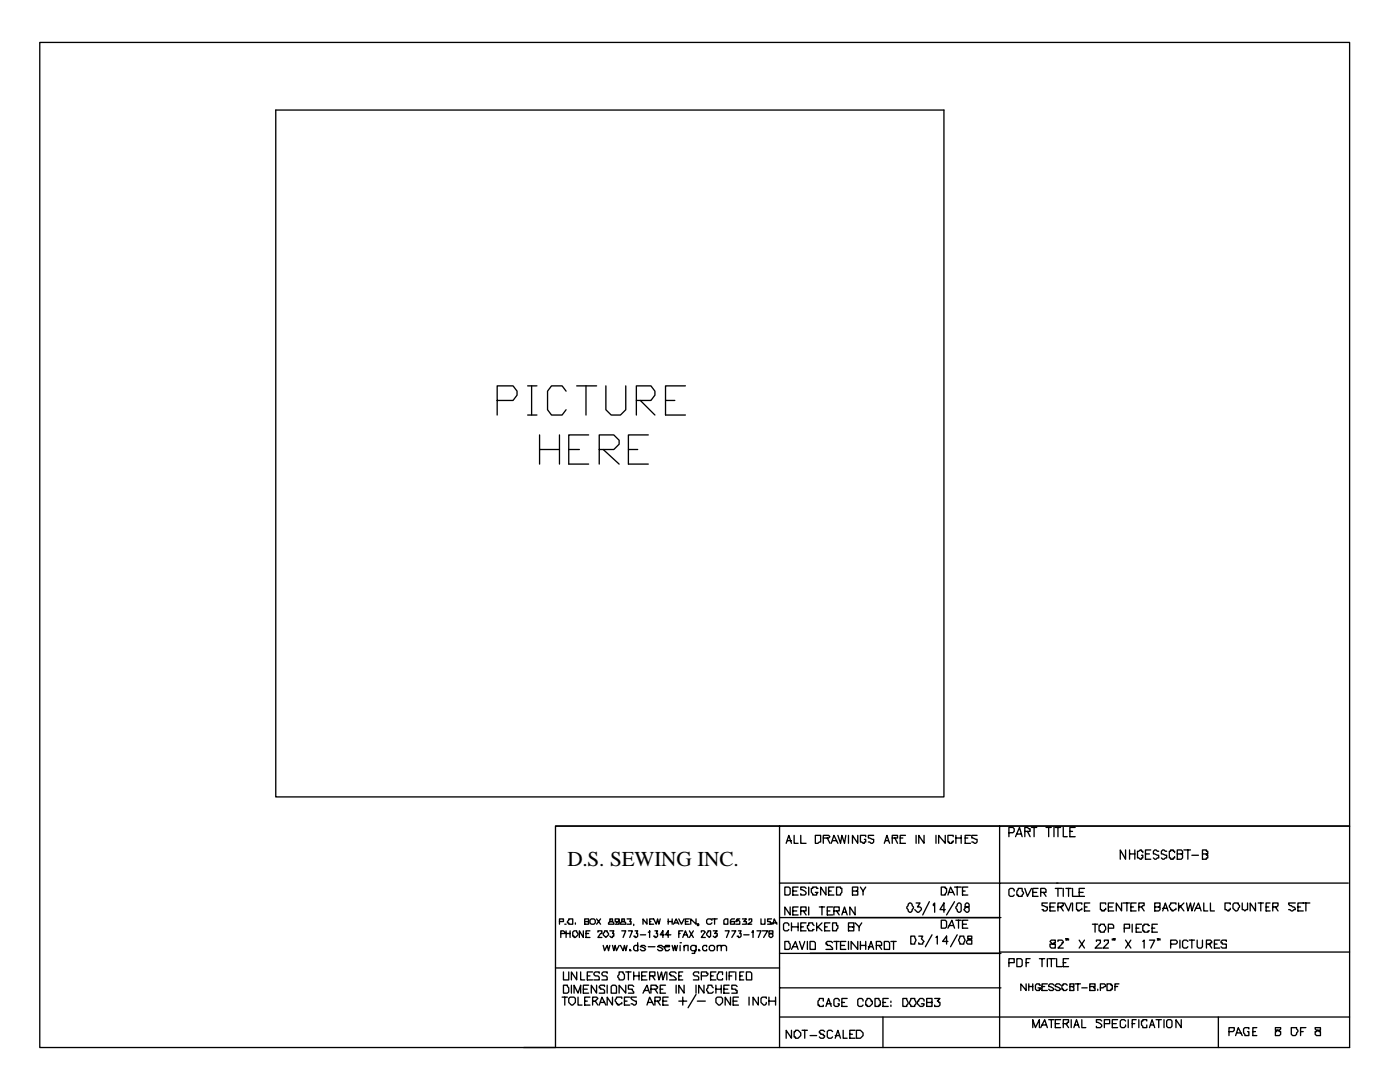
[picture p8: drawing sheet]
<svg xmlns="http://www.w3.org/2000/svg" width="279mm" height="216mm" viewBox="0 0 279 216" stroke-linecap="round" stroke-linejoin="round" font-family="sans-serif">
<defs><g id="words">
<text font-size="4.2" x="113.2" y="172.8">D.S. SEWING INC.</text>
</g></defs>
<g fill="none" stroke="#000" stroke-width=".26">
<path d="M7.9 8.5h261.4v156.3h-158.4v44.2h-103zM55 22h133.4v137h-133.4zM99.2 79.9h3.2l.8-1.1v-.7l-.8-1.1h-3.2v5.8M105.3 77h1.9M106.1 77v5.8M113 78.1l-.8-1.1h-2.1l-.8 1.1v3.7l.8 1h2.1l.8-1M115.1 77h4M116.9 77v5.8M120.9 77v4.8l1.1 1h1.8l1.1-1v-4.8M127 79.9h2.9l.8-1.1v-.7l-.8-1.1h-2.9v5.8M127.8 79.9l2.9 2.9M132.8 79.9h1.9"/>
<path d="M136.8 77h-4v5.8h4M105.3 82.8h1.9M107.7 86.8v5.8M107.7 89.7h4M111.7 86.8v5.8M113.5 89.7h2.1M117.5 86.8h-4v5.8h4M119.6 89.7h2.9l1.1-1.1v-.8l-1.1-1h-2.9v5.8M120.4 89.7l3.2 2.9M125.4 89.7h1.9M129.4 86.8h-4v5.8h4M110.9 164.8h158.4v44.2h-164.8"/>
<path d="M155.6 164.8v44.2M156.6 177h.8l.3 .3v1l-.3 .3h-.8zM156.9 168.3l.5-1.6 .6 1.6M157.2 167.7h.8M158.2 177.8h.8M158.5 166.7v1.6h.8M159.3 177h-1.1v1.6h1.1M159.8 166.7v1.6h1.1M160.9 177.3l-.3-.3h-.8v.5h.3l.8 .6v.2l-.3 .3h-.8v-.3M161.4 177v1.6M162.7 166.7h1.1v1.3h-.3l-.3 .3h-.5zM163.2 177.3h-.2v-.3h-.8v.3h-.3v.8l.3 .2v.3h.8v-.3l.2-.2h-.5"/>
<path d="M164.3 167.2h1.1l.2-.2-.2-.3h-1.1v1.6M164.8 177v1.6l-1-1.6v1.6M165.1 167.2l.5 1.1M165.4 177.8h.5M165.9 168.3l.5-1.6 .8 1.6M166.2 167.7h.8M166.4 177h-1v1.6h1M167 177h.7v.3h.3v.8l-.3 .2v.3h-.7zM167.2 166.7l.5 1.6 .3-1.6 .5 1.6 .3-1.6M169.3 166.7v1.6M170.1 177.8h.8l.3-.3v-.5h-1.1v1.6h1.1v-.8h-.3M171.2 166.7v1.6l-1.1-1.6v1.6"/>
<path d="M171.7 177l.5 .8v.8M172.8 167v-.3h-1.1v1.3l.8 .3v-.3h.3v-.5h-.3M172.8 177l-.6 .8M174.4 166.7h-1.1v.5l1.1 .3v.5l-.3 .3-.8-.3M176.5 168.3l.5-1.6 .5 1.6M176.7 167.7h.6M178.1 167.2h1v-.5h-1v1.6M178.6 167.2l.5 1.1M179.7 167.2h.5M180.7 166.7h-1v1.6h1M182.8 166.7v1.6M184.4 166.7v1.6l-1-1.6v1.6"/>
<path d="M185.5 179.9l-1.4 2.7M186.8 166.7v1.6M187.9 177h.7v.3h.3v.8l-.3 .2v.3h-.7zM188.6 166.7v1.6l-1.3-1.6v1.6M189.2 178.6l.5-1.6 .8 1.6M189.4 178.1h.8M190.2 167v-.3h-1v1.3h.2v.3h.6v-.3h.2v-.3M190.5 177h1.3M190.5 179.9l-1.6 2.7M190.8 167.2h1M190.8 166.7v1.6M191 177v1.6"/>
<path d="M191.8 166.7v1.6M192.1 177.8h.5M192.6 167.2h.5M193.1 177h-1v1.6h1M193.7 166.7h-1.1v1.6h1.1M195 166.7h-1.1v.5l1.1 .3v.5l-.3 .3-.8-.3M199.5 164.8v11.4h-43.9M201.3 166.2h.8l.3-.3v-.5l-.3-.3h-.8v1.9M202.4 177.8v-.3l-.3-.2h-.5l-.3 .2v1.1l.3 .3h.5l.3-.3M202.7 167l.8-1.9 .5 1.9M202.9 166.4h.8M203.2 177.3h.8v.5l.3 .3-.3 .8h-.8v-.3h-.3v-.8l.3-.3z"/>
<path d="M204.5 177.3l.6 1.6 .7-1.6M204.5 165.9h1.1v-.5h-.3l-.2-.3h-.6v1.9M205.1 165.9l.5 1.1M205.8 165.1h1.1M206.1 178.1h.8M206.4 165.1v1.9M207.2 177.3h-1.1v1.6h1.1M207.7 178.1h1.1v-.6l-.3-.2h-.8v1.6M208.2 178.1l.6 .8M208.8 165.1h1M209.3 165.1v1.9M210.3 165.1v1.9"/>
<path d="M210.6 177.3h1.3M210.6 165.1h1.1M210.9 176.2h58.2M211.1 176.2h-11.6v32.8M211.1 165.1v1.9M211.1 177.3v1.6M212.2 165.1v1.9h.8M212.2 177.3v1.6M212.7 177.3h1.1M213.3 177.3v1.6M213.5 165.9h.5M214 177.3v1.6h1.1"/>
<path d="M214.6 165.1h-1.1v1.9h1.1M215.4 178.1h.8M216.4 177.3h-1v1.6h1M224.6 169.6v1.8l-1-1.8v1.8M225.4 169.6v1.8M225.4 170.4h1.1M226.5 169.6v1.8M228.1 170.1v-.2h-.3v-.3l-.8 .3v1.3l.8 .2v-.2h.3v-.5h-.3M228.6 170.4h.8M229.7 169.6h-1.1v1.8h1.1M231.2 169.9h-.2l-.3-.3h-.2l-.3 .3v.5l1 .3v.5h-.2l-.3 .2h-.2l-.3-.2M232.8 169.9h-.2l-.3-.3h-.3l-.2 .3v.5l1 .3v.5h-.2l-.3 .2h-.3l-.2-.2"/>
<path d="M234.4 170.1v-.2h-.2v-.3h-.6v.3h-.2v1.3h.2v.2h.6v-.2h.2v-.3M234.9 170.4h1.1v-.5l-.3-.3h-.8v1.8h.8l.3-.2v-.5l-.3-.3M236.3 169.6h1.3M237.1 169.6v1.8M237.9 170.7h1.3M240 170.4h1v-.5h-.2v-.3h-.8v1.8h.8v-.2h.2v-.5h-.2v-.3M110.9 193.1h44.7M111.7 183.9h.7v-.5h-.7v1M111.9 186.3h.8v-.3l-.3-.3h-.5v1.4M112.2 199h1M112.4 196.6h.8v.2l.3 .3v.8l-.3 .3h-.8zM112.4 193.9v1.6h1.1v-1.6"/>
<path d="M112.7 184.4h.3zM112.7 199v1.6M113 185.7v1.4M113 186.3h.8M113.5 199.2a.94 .94 0 0 1 1.3 0v.8l-.5 .6h-.3l-.5-.6zM113.5 183.4h.8v1h-.8v-.3h-.3zM113.8 185.7v1.4M114 196.6v1.6M114.3 186l.3-.3h.5l.3 .8-.6 .6h-.2v-.3h-.3zM114.6 198.2v-1.6l.8 1.6 .5-1.6v1.6M114.8 184.1v.3M115.1 193.9v1.6l-1.1-1.6v1.6"/>
<path d="M115.4 199v1.6h.8M115.9 193.9v1.6h.8M116.4 185.7v1.4l-.8-1.4v1.4M116.4 197.4h.8M116.7 183.9h.8v-.5h-.8v1h.8v-.5h-.3M116.7 199.8h.5M116.9 186.3h.6M117.2 194.7h.5M117.5 196.6h-1.1v1.6h1.1M117.7 183.6a.66 .66 0 0 1 1.1 0v.5l-.3 .3h-.5l-.3-.3zM117.7 199h-1v1.6h1M117.7 185.7h-.8v1.4h.8"/>
<path d="M118.3 199.8h.5l.5-.6-.2-.2h-.8v1.6M118.3 193.9h-1.1v1.6h1.1M118.8 199.8l.5 .8M119.1 196.6v1.6l-1.1-1.6v1.6M119.1 183.4l.8 1M119.3 186v-.3h.8v.6h-.2l-.6 .8h.8M119.6 194.2v-.3h-.8l-.3 .3v.3l.3 .2h.5l.3 .3v.5h-1.1M119.9 183.4l-.8 1M120.4 188.6l.3 1.1 .5-1.1 .2 1.1 .3-1.1M120.7 185.7h.5v.3l.2 .3v.2l-.5 .6-.5-.6zM120.7 196.8v-.2h-.8l-.3 .2v.3h.3v.3h.5l.3 .2v.6h-1.1M121.2 194.2v-.3h-.8l-.3 .3v.3l.3 .2h.5l.3 .3v.5h-1.1"/>
<path d="M121.2 196.6v1.6M121.7 183.4v.5h.5l.3 .2v.3h-1.1v-.3l.3-.2h.5v-.5zM121.7 185.7h.8l-.3 .6h.3v.5h-.3v.3h-.2l-.3-.3M122 196.8l.2-.2h.6l.2 .2v1.4h-1zM122.2 199v1.6l-1-1.6v1.6M122.2 188.6l.3 1.1 .3-1.1 .2 1.1 .6-1.1M123.6 193.9h.8v.3l.2 .3v.8l-.2 .2h-.8v-.2l-.3-.3v-.3l.3-.2zM123.6 183.6v.3h-.3l-.3 .2v-.2h-.2v-.5h.8v1h-.8M123.8 188.6l.6 1.1 .2-1.1 .3 1.1 .2-1.1M124.1 183.4v.5h.5l.3 .2v.3h-1.1v-.3l.3-.2h.5v-.5zM124.1 199.2v-.2h-1.1v.2l-.2 .3v.3l.2 .2v.3h.3v.3l.8-.3v-.3M124.1 185.7h.8l-.5 1.4"/>
<path d="M124.6 199.8h.5M124.9 196.6v1.6l-1.3-1.6v1.6M124.9 193.9h1M125.1 183.4h.8l-.2 .5h.2v.5h-.8M125.4 185.7h.8l-.5 1.4M125.4 193.9v1.6M125.7 189.4l.2 .3h-.2zM125.7 199h-1.1v1.6h1.1M126.5 196.8l-.3-.2h-.8v.8h.8v.2l.3 .3v.3h-1.1M126.5 194.7h1M126.5 184.4v.3M126.5 193.9v1.6"/>
<path d="M126.7 185.7h.6l-.3 .6h.3v.5l-.3 .3h-.3v-.3h-.2M127 199h-1.1v.2l.3 .3 .8 .3v.5l-.3 .3-.8-.3M127.3 188.9v-.3h-.6l-.2 .3v.5l.2 .3h.6v-.3M127.3 188.1v1.6M127.5 193.9v1.6M127.8 186.5h1.1M128.1 194.7h.8M128.3 198.2l.8-1.6 .5 1.6M128.6 197.6h.8M128.9 188.9l-.3-.3h-.5l-.3 .3h.3l.8 .5-.3 .3h-.5l-.3-.3M129.1 193.9h-1v1.6h1M129.1 183.4v1l-.8-1v1"/>
<path d="M129.4 186h.2v-.3v1.4M129.4 188.9h1.3M129.6 194.7h1.1v-.8h-1.1v1.6M129.6 183.9h.3M129.9 197.4h1.1l.2-.3v-.3h-.2v-.2h-1.1v1.6M130.2 194.7l.5 .8M130.7 199.8h.8l.3-.3v-.5h-1.1v1.6M130.7 185.7h.5l-.2 .6h.2v.5l-.2 .3h-.3v-.3h-.3M130.7 197.4l.5 .8M131.2 193.9l.3 1.6 .5-1.6 .3 1.6 .5-1.6M131.2 199.8l.6 .8M131.8 183.4l-.3 1-.3-1-.2 1-.6-1h-.8v1h.8"/>
<path d="M131.8 197.4h.5M132.3 188.9l-.3-.3h-.5l-.3 .3 .8 .3 .3 .2-.3 .3h-.5l-.3-.3M132.3 199.8h.8M132.6 186.5h-.8l.5-.8v1.4M132.6 188.9h1v-.3h-.8v.3h-.2l.2 .8h.5l.3-.3M132.8 196.6h-1v1.6h1M133.1 193.9v1.6M133.3 199h-1v1.6h1M133.3 183.4v1M133.3 183.9h.8M133.9 186.5h-1.1l.5-.8v1.4M134.1 188.6l.3 1.1 .3-1.1 .2 1.1 .3-1.1"/>
<path d="M134.1 183.4v1M134.4 184.4l.5-1 .6 1M134.7 184.1h.5M134.9 194.2l-.2-.3h-.8l-.3 .3v.3h.3v.2h.5l.5 .6v.2h-1.3M134.9 196.6v1.6M135.5 183.4l.5 1 .5-1M135.5 199.8h1.6M135.5 194.7h.5M135.5 186.3h.2M135.7 188.1h.3zM135.7 188.6v1.1M136.3 193.9h-.8v1.6h.8"/>
<path d="M136.3 185.7h-.8v1.4M136.3 187.1l.5-1.4 .5 1.4M136.3 199v1.6M136.5 196.6v1.6l-1-1.6v1.6M136.5 188.9l.3-.3h.5v1.1M136.5 186.5h.6M136.5 188.6v1.1M136.8 183.9h.5M137.6 183.4h-.8v1h.8M137.6 185.7l.8 1.4M138.4 185.7l-.8 1.4M138.9 183.4v1l-1.1-1v1"/>
<path d="M138.9 188.6v1.1l-.3 .3v.2h-.5M138.9 188.9l-.3-.3h-.5l-.3 .3v.5l.3 .3h.5l.3-.3M138.9 196.6v1.6M138.9 198.4l-1.6 2.7M139.2 199.8h1.6M139.4 189.4l.3 .3h-.3zM139.4 194.2v-.3h-.8l-.2 .3v.3l.2 .2h.6l.2 .3v.5h-1M139.4 184.4h-.2h.2v.3h-.2M140 194.7h1l.3-.2v-.3h-.3v-.3h-1v1.6M140 186v-.3h.5l.3 .3-.8 1.1h.8M140.5 196.6v1.6l-1.1-1.6v1.6M141 188.9v-.3h-.5l-.3 .3v.5l.3 .3h.5v-.3"/>
<path d="M141.3 185.7h.5v1.1l-.2 .3-.6-.6zM141.6 188.9a.66 .66 0 0 1 1 0v.5l-.3 .3h-.5l-.2-.3zM141.8 194.7h.5M142.1 183.6l-.3-.2h-.5l-.3 .2v.5l.3 .3h.5l.3-.3M142.1 183.4h1M142.3 197.1l-.2-.3v-.2h-.8v.5l-.3 .3 .3 .8h.8l.2-.3M142.3 185.7h.8l-.5 .6h.5v.5h-.2v.3h-.3l-.3-.3M142.6 183.4v1M142.9 193.9h-1.1v1.6h1.1M142.9 197.4h1M142.9 196.6v1.6M143.1 199h.8l.3 .2v.8l-.5 .6h-.3l-.5-.6v-.8z"/>
<path d="M143.1 188.9l.3-.3h.5v1.1M143.1 188.6v1.1M143.9 188.9l.3-.3h.5l.3 .3v.8M143.9 196.6v1.6M144.2 194.5v-.6h-.8v.3l-.3 .3v.8l.3 .2h.8v-.2M144.5 183.6l.2-.2h.6v1h-.8zM144.5 197.4h.8M144.7 185.7h.8l-.5 1.4M145 193.9v1.6M145.5 196.6h-1v1.6h1M145.5 194.7h.5M145.8 199v1.6l-1.1-1.6v1.6"/>
<path d="M146 185.7h.8l-.8 1.4M146.3 199.8h.8M146.6 193.9h-1.1v1.6M146.6 183.4h-.6l-.2 .2v.8h.8v-.5h-.8v.2M146.8 193.9v1.6M147.1 196.8l-.3-.2h-.8v.8h.8v.2h.3v.6h-1.1M147.4 199h-1.1v1.6h1.1M147.4 185.7h.5l-.3 .6h.3v.5l-.3 .3h-.2v-.3h-.3M147.6 183.4h-.5l-.3 .5h.3v-.3h.3l.2 .3v.5h-.8M147.6 194.7h.6M148.2 183.4h.8l-.6 .5h.6v.5h-.8M148.4 193.9h-.8v1.6h.8"/>
<path d="M148.4 186.5h1.1M149 193.9h.8l.2 .3v1.3h-1zM149.5 183.6v-.2h.5v.5l-.8 .5h.8M149.5 199v1.6M150 186h.3v-.3v1.4M151.1 185.7h.8l-.6 1.4M151.3 199v1.6l-1-1.6v1.6M151.9 183.4v1h.8v-1M152.1 185.7h1.1l-.8 1.4M152.9 199.2v-.2h-.8l-.2 .2v.8l.5 .6h.3l.2-.3v-.3M153.5 185.7v.6h.5l.3 .2v.3l-.3 .3h-.3l-.2-.3v-.3l.2-.2h.6v-.6zM153.5 199.8h1.3"/>
<path d="M153.5 199v1.6M154 183.4h-.8v.5h.5v.2h.3v.3h-.8M154.3 184.4l.2-1 .5 1M154.3 184.1h.7M154.8 199v1.6M155.6 183.1h44.2M155.6 190.2h44.2M155.6 197.1h44.2M156.6 187.9h.8v.2l.3 .3v.8l-.3 .2h-.8zM157.4 184.7v-.3l-.2-.3h-.6l-.2 .3v1.1l.2 .2h.6l.2-.2M157.7 181v1.6l-1.1-1.6v1.6M158 189.4l.8-1.5 .5 1.5"/>
<path d="M158 184.1v1.6M158 184.9h1.3M158.2 181.8h.8M158.2 188.9h.8M159.3 181h-1.1v1.6h1.1M159.3 184.1v1.6M159.5 187.9l.6 1.5 .5-1.5M159.8 181.8h1.1v-.8h-1.1v1.6M159.8 184.9h.5M160.3 181.8l.6 .8M160.9 184.1h-1.1v1.6h1.1M161.1 187.9v1.5"/>
<path d="M161.4 181v1.6M161.7 187.9h.8l.2 .2v1.3h-1zM162.5 184.7l-.3-.3v-.3h-.8v.6h-.3v.5l.3 .3v.2h.8v-.2h.3M163 184.1v1.6M163.2 184.9l.8 .8M163.5 181h1.1M164 181v1.6M164 184.1l-1 1.1M164.3 199.8v-.6h-.8v.3l-.3 .3v.8h.3v.2h.8v-.2M164.6 184.9h.5M165.1 181.8h.5M165.6 184.1h-1v1.6h1"/>
<path d="M166.2 184.1h.8v.6h.2v.5l-.2 .3v.2h-.8zM166.2 181h-1.1v1.6h1.1M166.2 188.1l-.3-.2h-.8l-.3 .2v.3h.3v.2h.5l.6 .6v.2h-1.4M166.4 181.8h1.1v-.8h-1.1v1.6M166.4 187.9h1.1M167 181.8l.5 .8M167 187.9v1.5M167.5 199.8v-.3l-.3-.3h-.5l-.3 .3v1.1l.3 .2h.5l.3-.2v-.3h-.3M167.7 188.6h.8M168 182.6l.5-1.6 .6 1.6M168.3 182h.5M168.8 187.9h-1.1v1.5h1.1"/>
<path d="M169.1 199.2h-1.1v1.6h1.1M169.3 184.9h1.1v-.8h-1.1v1.6h1.1v-.8h-.3M169.3 187.9v1.5M170.7 181v1.6l-1.1-1.6v1.6M170.7 184.1l.7 .8v.8M171.2 187.9v1.5l-1.3-1.5v1.5M171.7 188.6h1.1M171.7 187.9v1.5M172 184.1l-.6 .8M172.2 199.8v-.3l-.2-.3h-.6l-.2 .3v1.1l.2 .2h.6l.2-.2M172.8 187.9v1.5M173 199.2h.6l.2 .3v.3h.3v.5l-.5 .5h-.6v-.2h-.2v-.8l.2-.3z"/>
<path d="M173.3 189.4l.5-1.5 .6 1.5M173.3 188.9h.8M174.6 199.2h.8v.3l.3 .3v.8h-.3v.2h-.8zM174.9 188.6h1v-.5l-.2-.2h-.8v1.5M175.4 188.6l.5 .8M176.5 187.9h.8l.2 .2v1.3h-1zM177.3 199.2h-1.1v1.6h1.1M177.8 199.8v.2zM177.8 187.9h1.1M178.3 187.9v1.5M180.2 199.2h.8l.2 .8-.2 .8h-.8zM181.2 180.4l.3-.2h.3l.5 .8v.2l-.5 .8h-.3l-.3-.2v-.3l-.2-.3z"/>
<path d="M181.8 199.2h.8l.2 .8-.2 .8h-.8v-.2l-.3-.3zM181.8 186.8h.8l.2 .8-.2 .8h-.8zM182.8 180.2h.8l-.5 .8h.5l.3 .2v.3l-.5 .5h-.3l-.5-.5M183.4 186.8h.7l-.2 .5 .5 .6-.3 .2v.3h-.7v-.3M184.4 199.8v-.3l-.3-.3h-.5l-.2 .3v.3h-.3v.5l.5 .5h.5l.3-.2v-.3h-.5M186 186.5l-1.3 2.4M186.3 180.7v-.3l.2-.2v1.8M186.5 199.2h1.1l-.5 .6h.2v.2h.3v.6l-.3 .2h-.8v-.2M186.8 187.1l.3-.3v1.6M187.9 183.6h.7l.3 .3v1l-.3 .3h-.7zM188.6 181.5h-1l.8-1.3v1.8M189.2 185.2l.8-1.6 .5 1.6"/>
<path d="M189.2 187.9h-1.1l.8-1.1v1.6M189.4 184.7h.8M190.8 183.6h1M191 180.4l.3-.2h.3l.2 .2v1.4l-.2 .2h-.3l-.3-.2v-.3l-.2-.3zM191 186.5l-1.3 2.4M191.3 183.6v1.6M191.6 186.8h.8l.2 .8-.2 .8h-.8l-.3-.8zM192.1 184.4h.8M192.9 180.2l-.3 .2v.6h.5l.3 .2v.6l-.3 .2h-.2l-.5-.5 .2-.3v-.2h.8v-.6l-.3-.2zM193.1 186.8v.5l.8 .3v.8h-.8l-.2-.3v-.2l.2-.3 .8-.3v-.5zM193.1 183.6h-1v1.6h1M199.5 190h69.8"/>
<path d="M201.3 192.1h1.1v-.8h-1.1v1.6M202.9 191.3h.8l.3 .3v1l-.3 .3h-.8zM204.8 196.3v1.3l-1.1-1.3v1.3M204.8 192.1h.5M205.3 196.3v1.3M205.3 196.8h.8M205.6 191.3h-.8v1.6M206.1 196.3v1.3M207.4 191.3h1.1M207.7 196.6h-.3v-.3h-.5l-.3 .3v.8l.3 .2h.5v-.2h.3v-.3h-.5M208 191.3v1.6M208 196.8h.5"/>
<path d="M209 196.3h-1v1.3h1M209 180.2h-1v.5l1 .3v.5l-.2 .3h-.6v-.3h-.2M209 191.3v1.6M209.3 191.3h1.3M209.5 181h.8M209.8 187.6l-.3 .3 .6 .5h.5v.8h-.8l-.3-.3v-.5h.6l.2-.3h.3v-.5zM209.8 191.3v1.6M210.3 196.6l-.2-.3h-.6l-.2 .3v.2h.2l.8 .6-.2 .2h-.6l-.2-.2M210.6 180.2h-1.1v1.6h1.1M210.9 191.3v1.6h1M211.1 181h.8v-.3h.3v-.5h-1.1v1.6M211.1 187.9v-.3h.8l.3 .3v.2h-.3v.3l-.8 .8h1.1"/>
<path d="M211.7 196.6l-.3-.3h-.5l-.3 .3v.2h.3l.8 .6-.3 .2h-.5l-.3-.2M211.7 181l.5 .8M212.2 192.1h.5M212.5 180.2l.8 1.6 .5-1.6M213 196.6l-.3-.3h-.5v.3h-.3v.8h.3v.2h.5l.3-.2M213 187.3h-.3h.3v.3h-.3M213.3 191.3h-1.1v1.6h1.1M213.3 187.3v.3M213.5 196.8h.8v-.5h-.8v1.3h.8v-.5l-.3-.3M214 180.2v1.6M214.6 196.3h1M215.1 196.3v1.3"/>
<path d="M215.4 187.6l1 1.6M215.9 180.4v-.2h-1.1v1.3h.3v.3h.3l.2-.3h.3v-.3M215.9 197.1h1.1M216.4 181h.6M216.4 187.6l-1 1.6M217.5 196.8h1v-.5h-1v1.3h1v-.5h-.2v-.3M217.5 180.2h-1.1v1.6h1.1M218 184.4h1.1M218.5 184.4v1.6M218.8 187.9v-.3h.8v.5l-1.1 1.1h1.4M219.1 197.4v.2M219.3 184.7h.3v-.3h.8v.3l.3 .2v.6l-.3 .2v.3h-.8v-.3h-.3z"/>
<path d="M219.6 197.1h.5l.3-.3h.3v-.2l-.3-.3h-.8v1.3M220.4 187.9v-.3h.8v.5l-1.1 1.1h1.1M220.7 180.4v-.2h-1.1v1.3h.3v.3h.5v-.3h.3v-.3M220.9 196.3h.8v.3h.3v.8h-.3v.2h-.8zM221.2 185.2h1v-.5l-.2-.3h-.8v1.6M221.2 181h.8M222 187.3v.3M222.2 180.2h-1v1.6h1M222.5 187.3h-.3h.3v.3h-.3M222.5 196.8h.5M223.3 196.3h-.8v1.3M223.8 180.2v1.6l-1-1.6v1.6"/>
<path d="M224.1 180.2h1.3M224.4 185.2h1v-.8h-1v1.6M224.6 187.6l1.1 1.6M224.9 180.2v1.6M225.7 181h.5M225.7 187.6l-1.1 1.6M226 184.4v1.6M226.7 180.2h-1v1.6h1M226.7 185.2h.6M227.3 181h.5l.3-.3h.2v-.5h-1v1.6M227.8 184.4h-1.1v1.6h1.1M227.8 181l.5 .8"/>
<path d="M228.1 187.9l.2-.3v1.6M229.4 184.7h-.3v-.3h-.8v.3h-.2v1h.2v.3h.8v-.3h.3M229.4 187.6h1.1l-.8 1.6M229.9 185.2h.6M230.5 181h.7l.3-.3v-.5h-1v1.6h.7l.3-.3v-.5h-.3M231 184.4h-1.1v1.6h1.1M231.2 187.3h-.2h.2v.3h-.2M231.5 187.3v.3M232 181.8l.6-1.6 .5 1.6M232 181.2h.8M233.6 188.4h1.1l.2-.3v-.2l-.2-.3h-1.1v1.6M234.7 180.4v-.2h-1.1v.2l-.2 .3 .2 .8h.3v.3l.8-.3v-.3"/>
<path d="M235.2 180.2v1.6M235.5 180.7l.8 1.1M235.5 187.6v1.6M236.3 180.2l-1.1 1M236.8 180.2l.3 1.6 .5-1.6 .3 1.6 .5-1.6M237.1 187.9l-.3-.3h-.5l-.3 .3v1l.3 .3h.5l.3-.3M237.3 187.6h1.1M237.9 187.6v1.6M238.4 181.8l.8-1.6 .5 1.6M238.7 181.2h.7M238.9 187.6v1.3l.3 .3h.5l.3-.3v-1.3M240.2 180.2v1.6h.8"/>
<path d="M240.8 188.4h.8v-.3h.2v-.2l-.2-.3h-.8v1.6M241.3 188.4l.5 .8M241.6 180.2v1.6h.8M242.4 188.4h.5M243.4 187.6h-1v1.6h1M244.7 187.9v-.3h-.8l-.2 .3v.2h.2v.3h.8v.8h-.8l-.2-.3M245.5 180.4v-.2h-1v1.3l.8 .3v-.3h.2v-.3M246.1 180.4l.2-.2h.8l.3 .8-.5 .8h-.3l-.5-.6zM247.9 180.2v1.3h.3l.2 .3 .3-.3h.3v-1.3M250.6 180.2v1.6l-1.1-1.6v1.6M251.1 180.2h1M251.6 180.2v1.6"/>
<path d="M252.7 181h.5M253.5 180.2h-.8v1.6h.8M254 181h.8l.3-.3v-.5h-1.1v1.6M254.5 181l.6 .8M258.5 180.2h-1.3v.2l.2 .3 .8 .3 .3 .2v.3h-.3l-.2 .3-.8-.3M259 181h.6M260.6 180.2v1.6M261.4 180.2h-2.4v1.6h1.1M119.6 200.6l.5-1.6 .8 1.6M119.9 200h.8M129.1 200.6l.5-1.6 .8 1.6M129.4 200h.8"/>
<path d="M155.6 202.9h113.7M158 205.6v1.6l-1.1-1.6v1.6M158.5 205.8h.3v-.2h.5l.5 .5v.5l-.5 .6h-.5v-.3h-.3zM160.1 205.6h1M160.6 205.6v1.6M161.7 206.6h1.3M164.6 205.8l-.3-.2h-.5l-.3 .2v.3h.3v.3h.5v.2h.3v.3l-.3 .3h-.5l-.3-.3M164.8 200.8l.6-1.6 .5 1.6M165.1 200.3h.8M166.2 205.8l-.3-.2h-.5l-.3 .2v1.1l.3 .3h.5l.3-.3M166.7 207.2l.5-1.6 .5 1.6M166.7 206.6h.8"/>
<path d="M168 200h.5M168.3 205.6v1.6h.8M169.6 206.4h.5M170.7 205.6h-1.1v1.6h1.1M170.9 205.6h.8l.5 .5v.5l-.5 .6h-.8zM176.2 202.9v6.1M176.2 200h.5M177.8 200.6v.2M184.9 200h1.1v-.8h-1.1v1.6h1.1v-.8h-.3M206.1 205.1v-1.6l.5 1.6 .8-1.6v1.6M207.7 205.1l.8-1.6 .5 1.6M208 204.5h.8"/>
<path d="M209.3 203.5h1M209.8 203.5v1.6M210.6 204.3h.8M211.7 203.5h-1.1v1.6h1.1M212.2 204.3h.8v-.3h.3v-.5h-1.1v1.6M212.7 204.3l.6 .8M213.8 203.5v1.6M214.3 205.1l.5-1.6 .6 1.6M214.6 204.5h.5M215.9 203.5v1.6h.8M219.9 203.7l-.3-.2h-.8v.5h.3l.8 .5v.3l-.3 .3h-.8v-.3M220.4 204.3h1.1v-.8h-1.1v1.6"/>
<path d="M222 204.3h.8M223 203.5h-1v1.6h1M224.6 203.7l-.2-.2h-.6l-.2 .2v1.1l.2 .3h.6l.2-.3v-.3M225.2 203.5v1.6M226 204.3h.5M226.7 203.5h-.7v1.6M227.3 203.5v1.6M228.9 203.7v-.2h-.8v.2h-.3v.8l.3 .3v.3h.8v-.6M229.4 205.1l.5-1.6 .6 1.6M229.7 204.5h.5M230.7 203.5h1.1M231.2 203.5v1.6"/>
<path d="M232.3 203.5v1.6M232.8 203.7l.3-.2h.5l.3 .2v1.1l-.3 .3h-.5l-.3-.3zM235.7 203.5v1.6l-1-1.6v1.6M243.2 202.9v6.1M245.3 205.8h.8l.2-.2v-.5h-1v1.5M246.6 206.6l.5-1.5 .8 1.5M246.9 206.1h.7M249.2 205.3v-.2h-.8l-.2 .2v.8l.2 .3v.2h.8v-.8h-.2M250 205.8h.6M250.8 205.1h-.8v1.5h.8M254.5 205.1v.5h.6l.2 .2h.3v.6l-.3 .2h-.8v-.8h.3v-.2h.5l.3-.3v-.2zM257.7 205.1h1.1v.2l.2 .3v.2l-.5 .8h-.5l-.3-.2z"/>
<path d="M259.6 205.8h.5M260.6 205.1h-1v1.5M262.5 205.1v.2l.2 .3 .8 .2v.8h-.8l-.2-.2v-.6h.2l.3-.2h.5v-.5z"/>
</g>
<use href="#words"/>
</svg>
